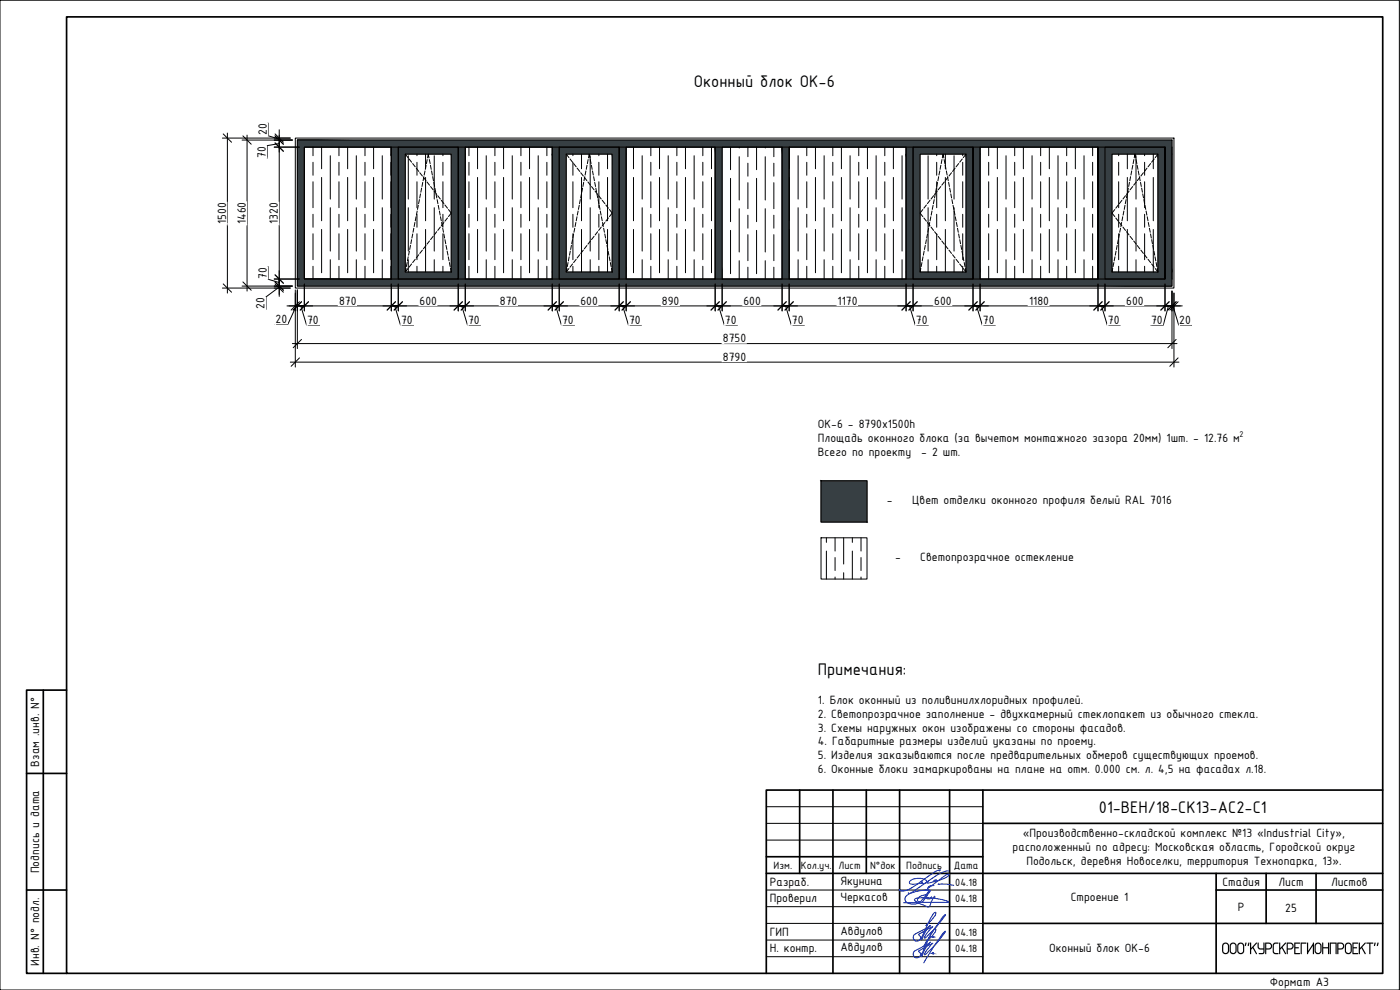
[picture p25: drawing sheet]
<svg xmlns="http://www.w3.org/2000/svg" width="420mm" height="297mm" viewBox="0 0 420 297" stroke-linecap="round" stroke-linejoin="round" font-family="sans-serif">
<defs><g id="words">
<g font-size="5.4">
<text x="208.2" y="26.2">Оконный блок ОК-6</text>
<text x="245.4" y="202.5">Примечания:</text>
<text x="329.8" y="243.8">01-ВЕН/18-СК13-АС2-С1</text>
<text x="366.4" y="286.3">ООО&quot;КУРСКРЕГИОНПРОЕКТ&quot;</text>
</g>
<g font-size="3.9">
<text x="80.1" y="40.6" transform="rotate(-90 80.1 40.6)">20</text>
<text x="79.8" y="47.3" transform="rotate(-90 79.8 47.3)">70</text>
<text x="67.8" y="67.2" transform="rotate(-90 67.8 67.2)">1500</text>
<text x="73.7" y="67.3" transform="rotate(-90 73.7 67.3)">1460</text>
<text x="83.4" y="67.2" transform="rotate(-90 83.4 67.2)">1320</text>
<text x="80.1" y="83.6" transform="rotate(-90 80.1 83.6)">70</text>
<text x="79.4" y="92.7" transform="rotate(-90 79.4 92.7)">20</text>
<text x="101.7" y="91.4">870</text>
<text x="125.9" y="91.4">600</text>
<text x="150.1" y="91.4">870</text>
<text x="174.2" y="91.4">600</text>
<text x="198.6" y="91.4">890</text>
<text x="223.1" y="91.4">600</text>
<text x="251.4" y="91.4">1170</text>
<text x="280.4" y="91.4">600</text>
<text x="308.8" y="91.4">1180</text>
<text x="338" y="91.4">600</text>
<text x="82.7" y="96.9">20</text>
<text x="92.2" y="97.2">70</text>
<text x="120.4" y="97.2">70</text>
<text x="140.5" y="97.2">70</text>
<text x="168.7" y="97.2">70</text>
<text x="188.8" y="97.2">70</text>
<text x="217.6" y="97.2">70</text>
<text x="237.7" y="97.2">70</text>
<text x="274.9" y="97.2">70</text>
<text x="295" y="97.2">70</text>
<text x="332.5" y="97.2">70</text>
<text x="345.4" y="97.2">70</text>
<text x="353.9" y="97.2">20</text>
<text x="217" y="102.7">8750</text>
<text x="217" y="108.3">8790</text>
<text x="245.5" y="128.3">ОК-6 - 8790х1500h</text>
<text x="245.5" y="132.6">Площадь оконного блока (за вычетом монтажного зазора 20мм) 1шт. - 12.76 м</text>
<text x="245.5" y="136.9">Всего по проекту</text>
<text x="276.5" y="136.9">- 2 шт.</text>
<text x="266.2" y="151.1">-</text>
<text x="273.7" y="151.1">Цвет отделки оконного профиля белый RAL 7016</text>
<text x="268.7" y="168.2">-</text>
<text x="276.2" y="168.2">Светопрозрачное остекление</text>
<text x="245.5" y="211.2">1. Блок оконный из поливинилхлоридных профилей.</text>
<text x="245.5" y="215.3">2. Светопрозрачное заполнение - двухкамерный стеклопакет из обычного стекла.</text>
<text x="245.5" y="219.5">3. Схемы наружных окон изображены со стороны фасадов.</text>
<text x="245.5" y="223.7">4. Габаритные размеры изделий указаны по проему.</text>
<text x="245.5" y="227.8">5. Изделия заказываются после предварительных обмеров существующих проемов.</text>
<text x="11.7" y="230" transform="rotate(-90 11.7 230)">Взам .инв. N°</text>
<text x="245.5" y="232">6. Оконные блоки замаркированы на плане на отм. 0.000 см. л. 4,5 на фасадах л.18.</text>
<text x="307" y="251.3">«Производственно-складской комплекс №13 «Industrial City»,</text>
<text x="303.9" y="255.4">расположенный по адресу: Московская область, Городской округ</text>
<text x="11.7" y="262.1" transform="rotate(-90 11.7 262.1)">Подпись и дата</text>
<text x="308" y="259.6">Подольск, деревня Новоселки, территория Технопарка, 13».</text>
<text x="231" y="265.8">Разраб.</text>
<text x="252.2" y="265.4">Якунина</text>
<text x="366.9" y="265.8">Стадия</text>
<text x="383.7" y="265.8">Лист</text>
<text x="399.5" y="265.8">Листов</text>
<text x="231" y="270.8">Проверил</text>
<text x="252.2" y="270.4">Черкасов</text>
<text x="321.4" y="270.4">Строение 1</text>
<text x="371.5" y="273.3">Р</text>
<text x="385.7" y="273.5">25</text>
<text x="231" y="280.8">ГИП</text>
<text x="252.2" y="280.4">Авдулов</text>
<text x="231" y="285.8">Н. контр.</text>
<text x="252.2" y="285.4">Авдулов</text>
<text x="314.9" y="285.8">Оконный блок ОК-6</text>
<text x="11.7" y="289.8" transform="rotate(-90 11.7 289.8)">Инв. N° подл.</text>
<text x="381.1" y="295.8">Формат А3</text>
</g>
<g font-size="3.4">
<text x="232.2" y="260.7">Изм.</text>
<text x="240.4" y="260.7">Кол.уч.</text>
<text x="251.7" y="260.7">Лист</text>
<text x="261.1" y="260.7">N°док</text>
<text x="272" y="260.7">Подпись</text>
<text x="286.2" y="260.7">Дата</text>
<text x="286.7" y="265.8">04.18</text>
<text x="286.7" y="270.8">04.18</text>
<text x="286.7" y="280.8">04.18</text>
<text x="286.7" y="285.8">04.18</text>
</g>
<text font-size="2.7" x="371.9" y="131">2</text>
</g></defs>
<g fill="#373f43" stroke="#373f43" stroke-width=".3">
<path d="M89.2 42l262.5 2.1v-2.1zM89.2 42l262.5 2.1h-262.5z"/>
<path d="M329.5 44.1l22.2 2.1v-2.1zM329.5 44.1l22.2 2.1h-22.2z"/>
<path d="M271.9 44.1l22.2 2.1v-2.1zM271.9 44.1l22.2 2.1h-22.2z"/>
<path d="M165.7 44.1l22.2 2.1v-2.1zM165.7 44.1l22.2 2.1h-22.2z"/>
<path d="M117.4 44.1l22.2 2.1v-2.1zM117.4 44.1l22.2 2.1h-22.2z"/>
<path d="M347.5 46.2l4.2 35.4v-35.4zM347.5 46.2l4.2 35.4h-4.2z"/>
<path d="M329.5 46.2l4.2 35.4v-35.4zM329.5 46.2l4.2 35.4h-4.2z"/>
<path d="M289.9 46.2l4.2 35.4v-35.4zM289.9 46.2l4.2 35.4h-4.2z"/>
<path d="M271.9 46.2l4.2 35.4v-35.4zM271.9 46.2l4.2 35.4h-4.2z"/>
<path d="M183.7 46.2l4.2 35.4v-35.4zM183.7 46.2l4.2 35.4h-4.2z"/>
<path d="M165.7 46.2l4.2 35.4v-35.4zM165.7 46.2l4.2 35.4h-4.2z"/>
<path d="M135.4 46.2l4.2 35.4v-35.4zM135.4 46.2l4.2 35.4h-4.2z"/>
<path d="M117.4 46.2l4.2 35.4v-35.4zM117.4 46.2l4.2 35.4h-4.2z"/>
<path d="M329.5 81.6l22.2 2.1v-2.1zM329.5 81.6l22.2 2.1h-22.2z"/>
<path d="M271.9 81.6l22.2 2.1v-2.1zM271.9 81.6l22.2 2.1h-22.2z"/>
<path d="M234.7 44.1l2.1 39.6v-39.6zM234.7 44.1l2.1 39.6h-2.1z"/>
<path d="M214.6 44.1l2.1 39.6v-39.6zM214.6 44.1l2.1 39.6h-2.1z"/>
<path d="M165.7 81.6l22.2 2.1v-2.1zM165.7 81.6l22.2 2.1h-22.2z"/>
<path d="M117.4 81.6l22.2 2.1v-2.1zM117.4 81.6l22.2 2.1h-22.2z"/>
<path d="M89.2 44.1l2.1 39.6v-39.6zM89.2 44.1l2.1 39.6h-2.1z"/>
<path d="M89.2 83.7l262.5 2.1v-2.1zM89.2 83.7l262.5 2.1h-262.5z"/>
<path d="M246.4 144.3l13.8 12.3v-12.3zM246.4 144.3l13.8 12.3h-13.8z"/>
</g>
<!-- layer: 0 -->
<g fill="none" stroke="#000" stroke-width=".3">
<path d="M0 .1h420v296.9h-420zM67 40.2l2.5 2.5M72.9 40.8l2.5 2.5M82.5 42.9l2.5 2.5M82.5 40.8l2.5 2.5M82.5 40.2l2.5 2.5M88.6 41.4h263.7v45h-263.7zM89.2 42h262.5v43.8h-262.5zM91.3 44.1h258.3v39.6h-258.3zM91.3 44.1h26.1v39.6h-26.1zM117.4 44.1v39.6M119.5 44.1v39.6"/>
<path d="M121.6 46.2h13.8v35.4h-13.8zM137.5 44.1v39.6h-18v-39.6h18v39.6M139.6 44.1h26.1v39.6h-26.1zM139.6 44.1v39.6M165.7 44.1v39.6M167.8 44.1v39.6M169.9 46.2h13.8v35.4h-13.8zM185.8 44.1v39.6h-18v-39.6h18v39.6M187.9 44.1h26.7v39.6h-26.7zM187.9 44.1v39.6M214.6 44.1v39.6M216.7 44.1h18v39.6h-18z"/>
<path d="M234.7 44.1v39.6M236.8 44.1h35.1v39.6h-35.1zM236.8 44.1v39.6M271.9 44.1v39.6M274 44.1v39.6M276.1 46.2h13.8v35.4h-13.8zM292 44.1v39.6h-18v-39.6h18v39.6M294.1 44.1v39.6M329.5 44.1v39.6h-35.4v-39.6h35.4v39.6M333.7 46.2h13.8v35.4h-13.8zM349.6 44.1v39.6h-18v-39.6h18v39.6M351.7 44.1v39.6"/>
<path d="M67 85.2l2.5 2.5M72.9 84.6l2.5 2.5M82.5 85.2l2.5 2.5M82.5 84.6l2.5 2.5M82.5 82.5l2.5 2.5M89.9 90.5l-2.5 2.5M90.5 90.5l-2.5 2.5M92.6 90.5l-2.5 2.5M118.7 90.5l-2.5 2.5M120.8 90.5l-2.5 2.5M138.8 90.5l-2.5 2.5M140.9 90.5l-2.5 2.5"/>
<path d="M167 90.5l-2.5 2.5M169.1 90.5l-2.5 2.5M187.1 90.5l-2.5 2.5M189.2 90.5l-2.5 2.5M215.9 90.5l-2.5 2.5M218 90.5l-2.5 2.5M236 90.5l-2.5 2.5M238.1 90.5l-2.5 2.5M273.2 90.5l-2.5 2.5M275.3 90.5l-2.5 2.5M293.3 90.5l-2.5 2.5M295.4 90.5l-2.5 2.5"/>
<path d="M330.8 90.5l-2.5 2.5M332.9 90.5l-2.5 2.5M350.9 90.5l-2.5 2.5M353 90.5l-2.5 2.5M353.6 90.5l-2.5 2.5M89.9 107.4l-2.5 2.5M90.5 101.8l-2.5 2.5M353 101.8l-2.5 2.5M353.6 107.4l-2.5 2.5"/>
</g>
<g fill="none" stroke="#000" stroke-width=".3">
<path d="M93.9 44.1v2.6M93.9 48.7v3.9M93.9 54.5v7.8M96.5 44.1v6.5M96.5 53.2v13M99.1 46.7v13M101.7 44.1v2.6M101.7 48.7v3.9M101.7 54.5v7.8M104.3 44.1v6.5M104.3 53.2v13M106.9 46.7v13"/>
<path d="M109.5 44.1v2.6M109.5 48.7v3.9M109.5 54.5v7.8M112.1 44.1v6.5M112.1 53.2v13M114.7 46.7v13M117.3 44.1v2.6M117.3 48.7v3.9M117.3 54.5v7.8M122.5 46.7v13M125.1 46.2v.5M125.1 48.7v3.9"/>
<path d="M125.1 54.5v7.8M127.7 46.2v4.4M127.7 53.2v13M130.3 46.7v13M132.9 46.2v.5M132.9 48.7v3.9M132.9 54.5v7.8M140.7 44.1v2.6M140.7 48.7v3.9M140.7 54.5v7.8M143.3 44.1v6.5M143.3 53.2v13"/>
<path d="M145.9 46.7v13M148.5 44.1v2.6M148.5 48.7v3.9M148.5 54.5v7.8M151.1 44.1v6.5M151.1 53.2v13M153.7 46.7v13M156.3 44.1v2.6M156.3 48.7v3.9M156.3 54.5v7.8M158.9 44.1v6.5M158.9 53.2v13"/>
<path d="M161.5 46.7v13M164.1 44.1v2.6M164.1 48.7v3.9M164.1 54.5v7.8M171.9 46.2v.5M171.9 48.7v3.9M171.9 54.5v7.8M174.5 46.2v4.4M174.5 53.2v13M177.1 46.7v13M179.7 46.2v.5M179.7 48.7v3.9"/>
<path d="M179.7 54.5v7.8M182.3 46.2v4.4M182.3 53.2v13M190.1 44.1v6.5M190.1 53.2v13M192.7 46.7v13M195.3 44.1v2.6M195.3 48.7v3.9M195.3 54.5v7.8M197.9 44.1v6.5M197.9 53.2v13M200.5 46.7v13"/>
<path d="M203.1 44.1v2.6M203.1 48.7v3.9M203.1 54.5v7.8M205.7 44.1v6.5M205.7 53.2v13M208.3 46.7v13M210.9 44.1v2.6M210.9 48.7v3.9M210.9 54.5v7.8M213.5 44.1v6.5M213.5 53.2v13M219.2 44.1v6.8"/>
<path d="M219.2 53.5v13M221.8 44.1v.3M221.8 47v13M224.5 44.1v2.9M224.5 49v3.9M224.5 54.8v7.8M227.1 44.1v6.8M227.1 53.5v13M229.7 44.1v.3M229.7 47v13M232.2 44.1v2.9M232.2 49v3.9"/>
<path d="M232.2 54.8v7.8M236.9 44.1v6.5M236.9 53.2v13M239.5 46.7v13M242.1 44.1v2.6M242.1 48.7v3.9M242.1 54.5v7.8M244.7 44.1v6.5M244.7 53.2v13M247.3 46.7v13M249.9 44.1v2.6M249.9 48.7v3.9"/>
<path d="M249.9 54.5v7.8M252.5 44.1v6.5M252.5 53.2v13M255.1 46.7v13M257.7 44.1v2.6M257.7 48.7v3.9M257.7 54.5v7.8M260.3 44.1v6.5M260.3 53.2v13M262.9 46.7v13M265.5 44.1v2.6M265.5 48.7v3.9"/>
<path d="M265.5 54.5v7.8M268.1 44.1v6.5M268.1 53.2v13M270.7 46.7v13M278.5 46.7v13M281.1 46.2v.5M281.1 48.7v3.9M281.1 54.5v7.8M283.7 46.2v4.4M283.7 53.2v13M286.3 46.7v13M288.9 46.2v.5"/>
<path d="M288.9 48.7v3.9M288.9 54.5v7.8M296.7 44.1v2.6M296.7 48.7v3.9M296.7 54.5v7.8M299.3 44.1v6.5M299.3 53.2v13M301.9 46.7v13M304.5 44.1v2.6M304.5 48.7v3.9M304.5 54.5v7.8M307.1 44.1v6.5"/>
<path d="M307.1 53.2v13M309.7 46.7v13M312.3 44.1v2.6M312.3 48.7v3.9M312.3 54.5v7.8M314.9 44.1v6.5M314.9 53.2v13M317.5 46.7v13M320.1 44.1v2.6M320.1 48.7v3.9M320.1 54.5v7.8M322.7 44.1v6.5"/>
<path d="M322.7 53.2v13M325.3 46.7v13M327.9 44.1v2.6M327.9 48.7v3.9M327.9 54.5v7.8M335.7 46.2v.5M335.7 48.7v3.9M335.7 54.5v7.8M338.3 46.2v4.4M338.3 53.2v13M340.9 46.7v13M343.5 46.2v.5"/>
<path d="M343.5 48.7v3.9M343.5 54.5v7.8M346.1 46.2v4.4M346.1 53.2v13M93.9 64.3v3.9M93.9 70.1v7.8M93.9 79.9v3.8M96.5 68.8v13M99.1 62.3v13M99.1 77.9v5.8M101.7 64.3v3.9M101.7 70.1v7.8"/>
<path d="M101.7 79.9v3.8M104.3 68.8v13M106.9 62.3v13M106.9 77.9v5.8M109.5 64.3v3.9M109.5 70.1v7.8M109.5 79.9v3.8M112.1 68.8v13M114.7 62.3v13M114.7 77.9v5.8M117.3 64.3v3.9M117.3 70.1v7.8"/>
<path d="M117.3 79.9v3.8M122.5 62.3v13M122.5 77.9v3.7M125.1 64.3v3.9M125.1 70.1v7.8M125.1 79.9v1.7M127.7 68.8v12.8M130.3 62.3v13M130.3 77.9v3.7M132.9 64.3v3.9M132.9 70.1v7.8M132.9 79.9v1.7"/>
<path d="M140.7 64.3v3.9M140.7 70.1v7.8M140.7 79.9v3.8M143.3 68.8v13M145.9 62.3v13M145.9 77.9v5.8M148.5 64.3v3.9M148.5 70.1v7.8M148.5 79.9v3.8M151.1 68.8v13M153.7 62.3v13M153.7 77.9v5.8"/>
<path d="M156.3 64.3v3.9M156.3 70.1v7.8M156.3 79.9v3.8M158.9 68.8v13M161.5 62.3v13M161.5 77.9v5.8M164.1 64.3v3.9M164.1 70.1v7.8M164.1 79.9v3.8M171.9 64.3v3.9M171.9 70.1v7.8M171.9 79.9v1.7"/>
<path d="M174.5 68.8v12.8M177.1 62.3v13M177.1 77.9v3.7M179.7 64.3v3.9M179.7 70.1v7.8M179.7 79.9v1.7M182.3 68.8v12.8M190.1 68.8v13M192.7 62.3v13M192.7 77.9v5.8M195.3 64.3v3.9M195.3 70.1v7.8"/>
<path d="M195.3 79.9v3.8M197.9 68.8v13M200.5 62.3v13M200.5 77.9v5.8M203.1 64.3v3.9M203.1 70.1v7.8M203.1 79.9v3.8M205.7 68.8v13M208.3 62.3v13M208.3 77.9v5.8M210.9 64.3v3.9M210.9 70.1v7.8"/>
<path d="M210.9 79.9v3.8M213.5 68.8v13M219.2 69.1v13M221.8 62.6v13M221.8 78.2v5.5M224.5 64.6v3.9M224.5 70.4v7.8M227.1 69.1v13M229.7 62.6v13M229.7 78.2v5.5M232.2 64.6v3.9M232.2 70.4v7.8"/>
<path d="M236.9 68.8v13M239.5 62.3v13M239.5 77.9v5.8M242.1 64.3v3.9M242.1 70.1v7.8M242.1 79.9v3.8M244.7 68.8v13M247.3 62.3v13M247.3 77.9v5.8M249.9 64.3v3.9M249.9 70.1v7.8M249.9 79.9v3.8"/>
<path d="M252.5 68.8v13M255.1 62.3v13M255.1 77.9v5.8M257.7 64.3v3.9M257.7 70.1v7.8M257.7 79.9v3.8M260.3 68.8v13M262.9 62.3v13M262.9 77.9v5.8M265.5 64.3v3.9M265.5 70.1v7.8M265.5 79.9v3.8"/>
<path d="M268.1 68.8v13M270.7 62.3v13M270.7 77.9v5.8M278.5 62.3v13M278.5 77.9v3.7M281.1 64.3v3.9M281.1 70.1v7.8M281.1 79.9v1.7M283.7 68.8v12.8M286.3 62.3v13M286.3 77.9v3.7M288.9 64.3v3.9"/>
<path d="M288.9 70.1v7.8M288.9 79.9v1.7M296.7 64.3v3.9M296.7 70.1v7.8M296.7 79.9v3.8M299.3 68.8v13M301.9 62.3v13M301.9 77.9v5.8M304.5 64.3v3.9M304.5 70.1v7.8M304.5 79.9v3.8M307.1 68.8v13"/>
<path d="M309.7 62.3v13M309.7 77.9v5.8M312.3 64.3v3.9M312.3 70.1v7.8M312.3 79.9v3.8M314.9 68.8v13M317.5 62.3v13M317.5 77.9v5.8M320.1 64.3v3.9M320.1 70.1v7.8M320.1 79.9v3.8M322.7 68.8v13"/>
<path d="M325.3 62.3v13M325.3 77.9v5.8M327.9 64.3v3.9M327.9 70.1v7.8M327.9 79.9v3.8M335.7 64.3v3.9M335.7 70.1v7.8M335.7 79.9v1.7M338.3 68.8v12.8M340.9 62.3v13M340.9 77.9v3.7M343.5 64.3v3.9"/>
<path d="M343.5 70.1v7.8M343.5 79.9v1.7M346.1 68.8v12.8M224.5 80.2v3.5M232.2 80.2v3.5M246.4 144.3h13.8v12.3h-13.8zM246.4 161.4h13.8v12.3h-13.8zM248 161.4v1.3M248 165.3v8.4M250.6 161.4v3.9M250.6 167.3v3.9M250.6 173.1v.6"/>
<path d="M253.2 161.4v7.8M253.2 171.8v1.9M255.8 161.4v1.3M255.8 165.3v8.4M258.4 161.4v3.9M258.4 167.3v3.9M258.4 173.1v.6"/>
</g>
<g fill="none" stroke="#000" stroke-width=".3">
<path d="M121.6 46.2l.8 1.1M122.8 47.7l.7 1M123.8 49.1l.8 .9M124.9 50.4l.8 1M125.9 59.9l-.3 1.2M126 51.8l.8 1M126.2 58.2l-.2 1.2M126.5 56.4l-.2 1.3M126.9 54.7l-.3 1.3M127.1 53.2l.7 1M127.2 53l-.2 1.2M127.6 51.3l-.3 1.2"/>
<path d="M127.9 49.6l-.3 1.2M128.1 54.6l.8 1M128.2 47.9l-.2 1.2M128.3 47.4l.2-1.2 .3 1.2M128.8 47.9l.3 1.2M129.2 49.6l.2 1.2M129.2 56l.8 .9M129.5 51.3l.3 1.2M129.9 53l.2 1.2M130.2 54.7l.2 1.3M130.3 57.3l.8 1M130.5 56.4l.3 1.3"/>
<path d="M130.9 58.2l.2 1.2M131.2 59.9l.2 1.2M131.4 58.7l.7 1M169.9 46.2l.9 1.1M171.1 47.7l.7 1M172.1 49.1l.8 .9M173.2 50.4l.8 1M174.2 59.9l-.3 1.2M174.3 51.8l.8 1M174.5 58.2l-.2 1.2M174.8 56.4l-.2 1.3M175.2 54.7l-.3 1.3"/>
<path d="M175.4 53.2l.7 1M175.5 53l-.2 1.2M175.8 51.3l-.2 1.2M176.2 49.6l-.3 1.2M176.4 54.6l.8 1M176.5 47.9l-.2 1.2M176.6 47.4l.2-1.2 .3 1.2M177.1 47.9l.3 1.2M177.5 49.6l.2 1.2M177.5 56l.8 .9M177.8 51.3l.3 1.2M178.2 53l.2 1.2"/>
<path d="M178.5 54.7l.2 1.3M178.6 57.3l.8 1M178.8 56.4l.2 1.3M179.2 58.2l.2 1.2M179.5 59.9l.2 1.2M179.7 58.7l.7 1M280.2 58.7l-.8 1M280.4 59.9l-.3 1.2M280.7 58.2l-.2 1.2M281 56.4l-.2 1.3M281.3 57.3l-.8 1M281.4 54.7l-.3 1.3"/>
<path d="M281.7 53l-.2 1.2M282 51.3l-.2 1.2M282.3 56l-.7 .9M282.4 49.6l-.3 1.2M282.7 47.9l-.2 1.2M282.8 47.4l.2-1.2 .3 1.2M283.3 47.9l.3 1.2M283.4 54.6l-.8 1M283.7 49.6l.2 1.2M284 51.3l.2 1.2M284.4 53l.2 1.2M284.5 53.2l-.8 1"/>
<path d="M284.7 54.7l.2 1.3M285 56.4l.3 1.3M285.3 58.2l.3 1.2M285.6 51.8l-.8 1M285.7 59.9l.2 1.2M286.6 50.4l-.7 1M287.7 49.1l-.8 .9M288.8 47.7l-.8 1M289.9 46.2l-.8 1.1M337.8 58.7l-.8 1M338 59.9l-.3 1.2M338.3 58.2l-.2 1.2"/>
<path d="M338.6 56.4l-.2 1.3M338.9 57.3l-.8 1M339 54.7l-.3 1.3M339.3 53l-.2 1.2M339.6 51.3l-.2 1.2M339.9 56l-.7 .9M340 49.6l-.3 1.2M340.3 47.9l-.2 1.2M340.4 47.4l.2-1.2 .2 1.2M340.9 47.9l.3 1.2M341 54.6l-.8 1M341.3 49.6l.2 1.2"/>
<path d="M341.6 51.3l.2 1.2M341.9 53l.3 1.2M342.1 53.2l-.8 1M342.3 54.7l.2 1.3M342.6 56.4l.3 1.3M342.9 58.2l.3 1.2M343.2 51.8l-.8 1M343.3 59.9l.2 1.2M344.2 50.4l-.7 1M345.3 49.1l-.7 .9M346.4 47.7l-.8 1M347.5 46.2l-.8 1.1"/>
<path d="M122.2 78.8l-.3 1.2M122.5 77.1l-.2 1.2M122.9 75.3l-.3 1.3M123.2 73.6l-.2 1.3M123.5 71.9l-.2 1.2M123.5 79.2l-.7 1M123.9 70.2l-.3 1.2M124.2 68.5l-.2 1.2M124.5 66.7l-.2 1.3M124.6 77.8l-.8 1M124.9 65l-.3 1.3M125.2 63.3l-.2 1.2"/>
<path d="M125.5 61.6l-.2 1.2M125.7 76.4l-.8 1M126.8 75l-.8 1M127.8 73.7l-.7 1M128.9 72.3l-.8 1M130 70.9l-.8 1M131.1 69.5l-.8 1M131.5 61.6l.3 1.2M131.9 63.3l.2 1.2M132.1 68.1l-.7 1M132.2 65l.2 1.3M132.4 60.1l.8 1"/>
<path d="M132.5 66.7l.3 1.3M132.9 68.5l.2 1.2M133.2 70.2l.2 1.2M133.2 66.8l-.8 1M133.5 61.5l.8 1M133.5 71.9l.3 1.2M133.9 73.6l.2 1.3M134.2 75.3l.3 1.3M134.3 65.4l-.8 1M134.5 77.1l.3 1.2M134.6 62.9l.8 1-.8 1.1M134.9 78.8l.2 1.2"/>
<path d="M170.5 78.8l-.3 1.2M170.8 77.1l-.2 1.2M171.2 75.3l-.3 1.3M171.5 73.6l-.2 1.3M171.8 71.9l-.2 1.2M171.8 79.2l-.7 1M172.1 70.2l-.2 1.2M172.5 68.5l-.2 1.2M172.8 66.7l-.2 1.3M172.9 77.8l-.8 1M173.2 65l-.3 1.3M173.5 63.3l-.3 1.2"/>
<path d="M173.8 61.6l-.2 1.2M174 76.4l-.8 1M175.1 75l-.8 1M176.1 73.7l-.7 1M177.2 72.3l-.8 1M178.3 70.9l-.8 1M179.4 69.5l-.8 1M179.8 61.6l.3 1.2M180.1 63.3l.3 1.2M180.4 68.1l-.7 1M180.5 65l.2 1.3M180.7 60.1l.8 1"/>
<path d="M180.8 66.7l.3 1.3M181.2 68.5l.2 1.2M181.5 70.2l.2 1.2M181.5 66.8l-.8 1M181.8 71.9l.3 1.2M181.8 61.5l.8 1M182.2 73.6l.2 1.3M182.5 75.3l.2 1.3M182.6 65.4l-.8 1M182.8 77.1l.3 1.2M182.9 62.9l.8 1-.8 1.1M183.2 78.8l.2 1.2"/>
<path d="M276.7 78.8l-.3 1.2M276.9 62.9l-.8 1 .8 1.1M277 77.1l-.2 1.2M277.3 65.4l.7 1M277.3 75.3l-.2 1.3M277.7 73.6l-.2 1.3M278 71.9l-.2 1.2M278 61.5l-.7 1M278.3 66.8l.8 1M278.4 70.2l-.3 1.2M278.7 68.5l-.3 1.2M279 66.7l-.2 1.3"/>
<path d="M279.1 60.1l-.8 1M279.4 65l-.3 1.3M279.4 68.1l.8 1M279.7 63.3l-.2 1.2M280 61.6l-.2 1.2M280.5 69.5l.8 1M281.6 70.9l.7 1M282.6 72.3l.8 1M283.7 73.7l.8 1M284.8 75l.8 1M285.9 76.4l.7 1M286 61.6l.3 1.2"/>
<path d="M286.4 63.3l.2 1.2M286.7 65l.2 1.3M286.9 77.8l.8 1M287 66.7l.3 1.3M287.4 68.5l.2 1.2M287.7 70.2l.2 1.2M288 79.2l.8 1M288 71.9l.3 1.2M288.4 73.6l.2 1.3M288.7 75.3l.2 1.3M289 77.1l.3 1.2M289.4 78.8l.2 1.2"/>
<path d="M334.3 78.8l-.3 1.2M334.6 62.9l-.9 1 .9 1.1M334.6 77.1l-.2 1.2M334.9 65.4l.7 1M334.9 75.3l-.2 1.3M335.3 73.6l-.3 1.3M335.6 71.9l-.2 1.2M335.6 61.5l-.7 1M335.9 66.8l.8 1M336 70.2l-.3 1.2M336.3 68.5l-.3 1.2M336.6 66.7l-.2 1.3"/>
<path d="M336.7 60.1l-.8 1M337 65l-.3 1.3M337 68.1l.8 1M337.3 63.3l-.2 1.2M337.6 61.6l-.2 1.2M338.1 69.5l.8 1M339.2 70.9l.7 1M340.2 72.3l.8 1M341.3 73.7l.8 1M342.4 75l.8 1M343.5 76.4l.7 1M343.6 61.6l.3 1.2"/>
<path d="M344 63.3l.2 1.2M344.3 65l.2 1.3M344.6 77.8l.7 1M344.6 66.7l.3 1.3M345 68.5l.2 1.2M345.3 70.2l.2 1.2M345.6 79.2l.8 1M345.6 71.9l.3 1.2M346 73.6l.2 1.3M346.3 75.3l.2 1.3M346.6 77.1l.3 1.2M347 78.8l.2 1.2"/>
<path d="M121.9 80.5l-.3 1.1 .8-1M135.2 80.5l.2 1.1M170.2 80.5l-.3 1.1 .9-1M183.5 80.5l.2 1.1M276.4 80.5l-.3 1.1M289.7 80.5l.2 1.1-.8-1M333.9 80.5l-.2 1.1M347.3 80.5l.2 1.1-.8-1"/>
</g>
<!-- layer: FORMAT -->
<g fill="none" stroke="#000" stroke-width=".51">
<path d="M20 5.1h395v286.9h-395zM13 207.1v84.9M20 207.1h-12v84.9h12M8 232.1h12M240 237.1v25M250 237.1v54.9M260 237.1v25M270 237.1v54.9M285 237.1v54.9M295 237.1v54.9M415 237.1h-185v54.9M230 257.1h65"/>
<path d="M295 247h120M8 267h12M230 262.1h185M295 277.1h120M365 262.1v29.9M365 267h50M380 262.1v15M395 262.1v15"/>
</g>
<path d="M230 242h65M230 247h65M230 252.1h65M230 272h65M230 277.1h65M230 267h65M230 282.1h65M230 287h65" fill="none" stroke="#000" stroke-width=".3"/>
<g fill="none" stroke="#041e9f" stroke-width=".3">
<path d="M277.9 277.7l2.7-2.9 .2-1-.7 .3-1.1 1.9-2.5 5.4-.9 .9h-1l-.5-.8 .3-1 4.9-2.8-1.4 1.6-1.3 2.7-.9-1.7 4.3-2.3-2 2.2-.6 1.1 .4 .1 3.3-3.4 2.6-3.6-.9 .9-2 2.8-3.6 5.8M278.6 264.5l-1.5 .6-.6-.1 .3-.4-.5 .4-1.7 .3-1.2-.1-.5-.4 .2-.5 .5-.3 1.8-.5 2.1 .4 .5 .3 .3 .7 1-.1 1.8-.8h-.4l-.5 .5 .8-.1 2.4-.8 1.1-.7 .4-.6h-.4l-.7 .3-5.4 3.9a1.64 1.64 0 0 1 1.9-.8M278.8 267.3l-2.4 3-1.1 .8-1.3 .2-1.6-.4-.7-.7v-.9l1.1-1 1.9-.7 2.4-.5 2 .1 .2 .1-2.3 3.2-.4 .2h-.6a.77 .77 0 0 1-.7-.8 .77 .77 0 0 1 .6-.8l1.5-.6a.47 .47 0 0 1 .7 0 .47 .47 0 0 1 0 .7 .77 .77 0 0 0 .8 .5 .77 .77 0 0 0 .6-.6l.2 .4a.52 .52 0 0 0 .6 .1 .52 .52 0 0 0 .3-.6l-.3 .1-.5 .8-.7 1.9a.77 .77 0 0 1-1.4 0l-3-1.4a.49 .49 0 0 1-.2-.7 .49 .49 0 0 1 .6-.2l3.2-.2 2.8 .3 2.6 .6 1.1 .4-13.7 .3M281.7 265.3l-.2 .1 2.6-.1 2.1 .3M281.9 261.4l.3-.4-1.7 .6-7.7 5.2-1.7 .5h-.9l-.4-.4 .5 .1M284.6 261.4l-1.3 .1-1.6 .8-8.2 5.6-.6 .2-.3-.2 .2 .1M277.9 282.7l2.7-2.9 .3-1-.8 .3-.9 1.6-2.7 5.6-.8 .9-1.1 .1-.5-.8 .3-1 4.9-2.8-1.2 1.3-1.5 3-.9-1.7 4.2-2.3-1.7 1.9-.8 1.4 .1 .2 .4-.2 3.2-3.3 2.6-3.6-.9 .9-2 2.8-3.6 5.8"/>
<circle cx="280" cy="286" r=".05"/>
<circle cx="280" cy="281" r=".05"/>
</g>
<g fill="none" stroke="#000" stroke-width=".3">
<path d="M68.2 39.9v48M80.5 36.9v3.8l3.3 1M83.8 38.9v50M66.7 41.4h20.4M72.6 42h15.1M74.1 40.5v46.8M82.3 44.1h7.5M83.8 43.1l-3.6 .6v3.8M83.8 42v-.6v.6M80.5 80v3.8l3.3 1M66.7 86.4h20.4M72.6 85.8h15.1"/>
<path d="M82.3 83.7h7.5M83.8 86.1l-4 3v3.8M83.8 86.4v-.6v.6M83.8 85.8v-2.1v2.1M86.1 91.8h268.7M88.6 91.8h.6h-.6M88.6 87v23.1M88.9 91.8l-2.5 5.5h-3.8M89.2 91.8h2.1h-2.1M89.2 87v17.6M90.3 91.8l1.7 5.8h3.8M91.3 85.2v8.1"/>
<path d="M117.4 91.8h2.1h-2.1M117.4 85.2v8.1M118.5 91.8l1.7 5.8h3.8M119.5 85.2v8.1M137.5 91.8h2.1h-2.1M137.5 85.2v8.1M138.6 91.8l1.7 5.8h3.8M139.6 85.2v8.1M165.7 91.8h2.1h-2.1M165.7 85.2v8.1M166.8 91.8l1.7 5.8h3.8M167.8 85.2v8.1"/>
<path d="M185.8 91.8h2.1h-2.1M185.8 85.2v8.1M186.9 91.8l1.7 5.8h3.8M187.9 85.2v8.1M214.6 91.8h2.1h-2.1M214.6 85.2v8.1M215.7 91.8l1.7 5.8h3.8M216.7 85.2v8.1M234.7 91.8h2.1h-2.1M234.7 85.2v8.1M235.8 91.8l1.7 5.8h3.8M236.8 85.2v8.1"/>
<path d="M271.9 91.8h2.1h-2.1M271.9 85.2v8.1M273 91.8l1.7 5.8h3.8M274 85.2v8.1M292 91.8h2.1h-2.1M292 85.2v8.1M293.1 91.8l1.7 5.8h3.8M294.1 85.2v8.1M329.5 91.8h2.1h-2.1M329.5 85.2v8.1M330.6 91.8l1.7 5.8h3.8M331.6 85.2v8.1"/>
<path d="M349.6 91.8h2.1h-2.1M349.6 85.2v8.1M350.7 91.8l-1.6 5.8h-3.8M351.7 91.8h.6h-.6M351.7 87.3v17.3M352 91.8l1.8 5.8h3.8M352.3 87.9v22.2M87.1 108.7h266.7M87.7 103.1h265.5"/>
</g>
<g fill="#fff" stroke="#fff" stroke-width=".3">
<path d="M82.7 94.2v3l3.5-3zM82.7 97.2l3.5-3v3z"/>
<path d="M92.2 94.5v3l3.5-3zM92.2 97.5l3.5-3v3z"/>
<path d="M101.7 88.6v3l5.3-3zM101.7 91.6l5.3-3v3z"/>
<path d="M120.4 94.5v3l3.5-3zM120.4 97.5l3.5-3v3z"/>
<path d="M125.9 88.6v3l5.2-3zM125.9 91.6l5.2-3v3z"/>
<path d="M140.5 94.5v3l3.5-3zM140.5 97.5l3.5-3v3z"/>
<path d="M150.1 88.6v3l5.2-3zM150.1 91.6l5.2-3v3z"/>
<path d="M168.7 94.5v3l3.5-3zM168.7 97.5l3.5-3v3z"/>
<path d="M174.2 88.6v3l5.3-3zM174.2 91.6l5.3-3v3z"/>
<path d="M188.8 94.5v3l3.5-3zM188.8 97.5l3.5-3v3z"/>
<path d="M198.6 88.6v3l5.3-3zM198.6 91.6l5.3-3v3z"/>
<path d="M217.6 94.5v3l3.5-3zM217.6 97.5l3.5-3v3z"/>
<path d="M223.1 88.6v3l5.2-3zM223.1 91.6l5.2-3v3z"/>
<path d="M237.7 94.5v3l3.5-3zM237.7 97.5l3.5-3v3z"/>
<path d="M251.4 88.6v3l6-3zM251.4 91.6l6-3v3z"/>
<path d="M274.9 94.5v3l3.5-3zM274.9 97.5l3.5-3v3z"/>
<path d="M280.4 88.6v3l5.2-3zM280.4 91.6l5.2-3v3z"/>
<path d="M295 94.5v3l3.5-3zM295 97.5l3.5-3v3z"/>
<path d="M308.8 88.6v3l6-3zM308.8 91.6l6-3v3z"/>
<path d="M332.5 94.5v3l3.5-3zM332.5 97.5l3.5-3v3z"/>
<path d="M338 88.6v3l5.2-3zM338 91.6l5.2-3v3z"/>
<path d="M345.4 94.4v3l3.6-3zM345.4 97.4l3.6-3v3z"/>
<path d="M353.9 94.5v3l3.5-3zM353.9 97.5l3.5-3v3z"/>
<path d="M76.7 89.2v3.5h3zM76.7 89.2h3v3.5z"/>
<path d="M77.3 80.1v3.5h3zM77.3 80.1h3v3.5z"/>
<path d="M80.6 60.7v6.5h3.1zM80.6 60.7h3.1v6.5z"/>
<path d="M77 43.8v3.5h3zM77 43.8h3v3.5z"/>
<path d="M77.3 37.1v3.5h3zM77.3 37.1h3v3.5z"/>
<path d="M71 60.6v6.7h3zM71 60.6h3v6.7z"/>
<path d="M65.1 60.7v6.5h3zM65.1 60.7h3v6.5z"/>
<path d="M217 99.9v3l7-3zM217 102.9l7-3v3z"/>
<path d="M217 105.5v3l7-3zM217 108.5l7-3v3z"/>
</g>
<use href="#words"/>
</svg>
